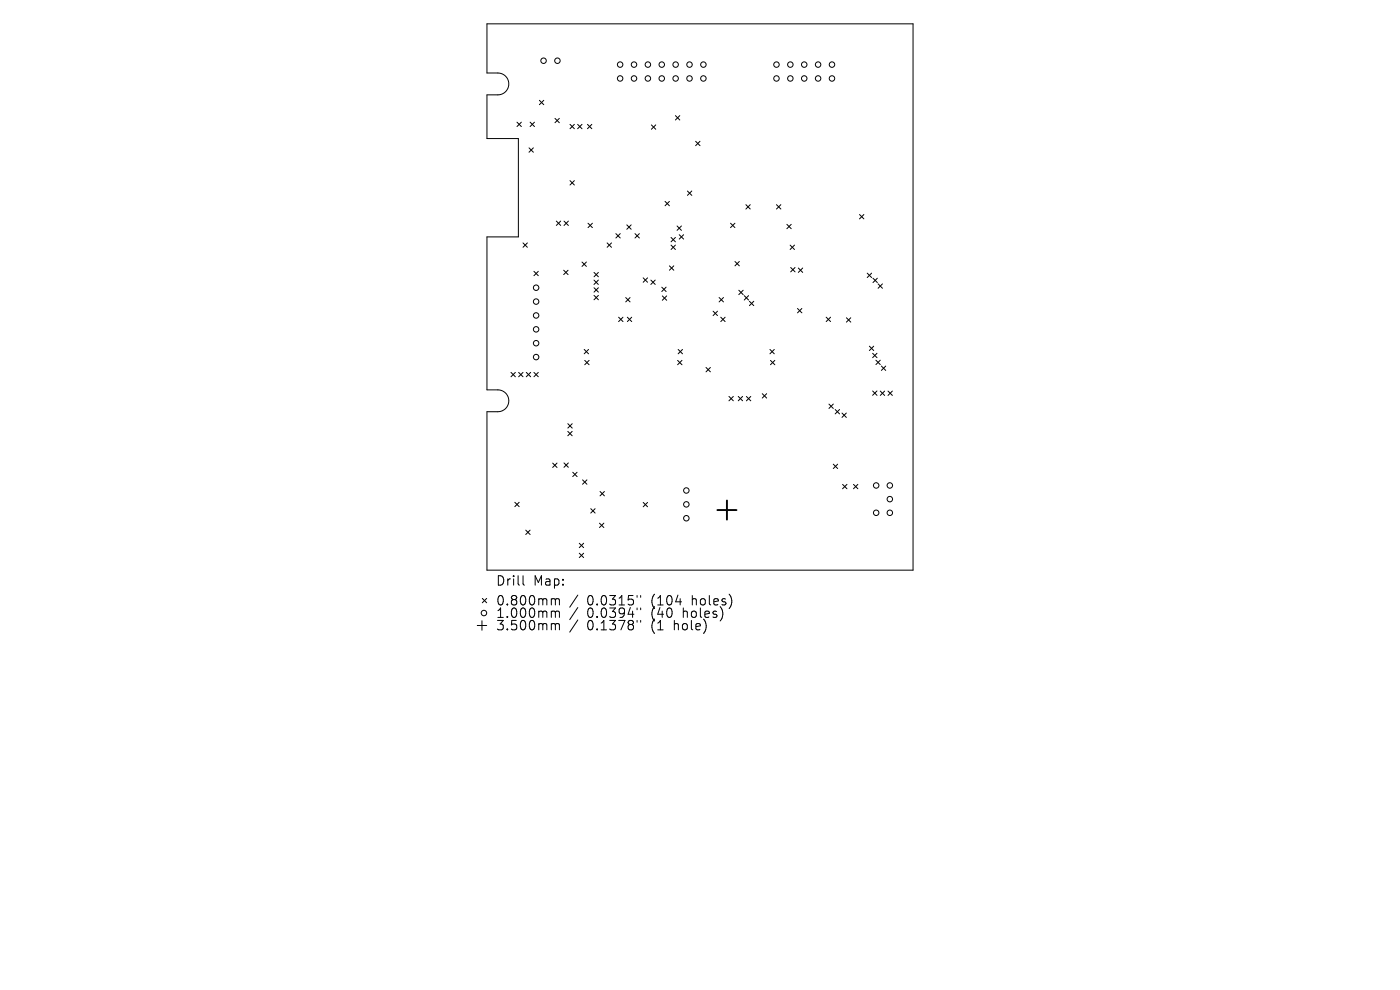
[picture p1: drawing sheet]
<svg xmlns="http://www.w3.org/2000/svg" width="297mm" height="210mm" viewBox="0 0 297 210" stroke-linecap="round" stroke-linejoin="round" font-family="sans-serif">
<defs><g id="words">
<g font-size="2.8">
<text x="105.2" y="124.5">Drill</text>
<text x="113.2" y="124.5">Map:</text>
<text x="105.2" y="128.7">0.800mm</text>
<text x="105.2" y="131.3">1.000mm</text>
<text x="124.5" y="128.7">0.0315&quot;</text>
<text x="124.5" y="131.3">0.0394&quot;</text>
<text x="138.1" y="128.7">(104</text>
<text x="138.1" y="131.3">(40</text>
<text x="144.9" y="131.3">holes)</text>
<text x="146.8" y="128.7">holes)</text>
<text x="105.2" y="133.9">3.500mm</text>
<text x="124.5" y="133.9">0.1378&quot;</text>
<text x="138.1" y="133.9">(1</text>
<text x="143" y="133.9">hole)</text>
</g>
</g></defs>
<g fill="none" stroke="#000" stroke-width=".21">
<path d="M103.3 5.1h90.4v115.8h-90.4v-33.6h2.3a2.32 2.32 0 0 0 2.3-2.3 2.32 2.32 0 0 0-2.3-2.3h-2.3v-32.4h6.7v-20.9h-6.7v-9.3h2.3a2.32 2.32 0 0 0 2.3-2.3 2.32 2.32 0 0 0-2.3-2.3h-2.3zM109.7 25.9l.9 .9M110.6 25.9l-.9 .9M112.2 31.4l1 .9M112.5 25.9l.9 .9M113.2 31.4l-1 .9M113.4 25.9l-.9 .9M114.4 21.3l1 .9M115.4 21.3l-1 .9M117.7 25.1l1 .9M118.7 25.1l-1 .9M120.9 26.4l.9 .9"/>
<path d="M120.9 38.3l.9 .9M121.8 26.4l-.9 .9M121.8 38.3l-.9 .9M122.5 26.4l1 .9M123.5 26.4l-1 .9M124.6 26.4l1 .9M125.6 26.4l-1 .9M138.2 26.5l.9 .9M139.1 26.5l-.9 .9M143.3 24.5l.9 1M144.2 24.5l-.9 1M147.6 30l.9 .9"/>
<path d="M148.5 30l-.9 .9M111 51.5l.9 1M111.9 51.5l-.9 1M113.3 57.6l.9 .9M114.2 57.6l-.9 .9M118 46.9l.9 .9M118.9 46.9l-.9 .9M119.6 57.3l.9 1M119.7 46.9l.9 .9M120.5 57.3l-.9 1M120.6 46.9l-.9 .9M123.5 55.6l.9 .9"/>
<path d="M124.4 55.6l-.9 .9M124.7 47.4l1 .9M125.7 47.4l-1 .9M126 59.4l.9 .9M126 57.8l.9 .9M126.9 59.4l-.9 .9M126.9 57.8l-.9 .9M128.8 51.5l.9 1M129.7 51.5l-.9 1M130.7 49.6l.9 .9M131.6 49.6l-.9 .9M133 47.7l.9 .9"/>
<path d="M133.9 47.7l-.9 .9M134.7 49.6l.9 .9M135.6 49.6l-.9 .9M136.4 58.9l1 1M137.4 58.9l-1 1M138.1 59.4l.9 .9M139 59.4l-.9 .9M141.1 42.7l.9 .9M142 42.7l-.9 .9M142 56.4l.9 .9M142.4 50.4l.9 .9M142.4 52l.9 .9"/>
<path d="M142.9 56.4l-.9 .9M143.3 50.4l-.9 .9M143.3 52l-.9 .9M143.6 47.9l1 1M144.1 49.8l.9 .9M144.6 47.9l-1 1M145 49.8l-.9 .9M145.8 40.5l1 .9M146.8 40.5l-1 .9M155 47.4l.9 .9M155.9 47.4l-.9 .9M155.9 55.5l.9 .9"/>
<path d="M156.8 55.5l-.9 .9M158.2 43.4l1 .9M159.2 43.4l-1 .9M164.7 43.4l1 .9M165.7 43.4l-1 .9M166.9 47.6l1 .9M167.6 52l.9 .9M167.7 56.7l1 1M167.9 47.6l-1 .9M168.5 52l-.9 .9M168.7 56.7l-1 1M169.4 56.9l.9 .9"/>
<path d="M170.3 56.9l-.9 .9M182.3 45.5l1 .9M183.3 45.5l-1 .9M184 57.9l.9 1M184.9 57.9l-.9 1M185.2 59l.9 .9M186.1 59l-.9 .9M108.4 79l.9 .9M109.3 79l-.9 .9M110 79l1 .9M111 79l-1 .9M111.6 79l1 .9"/>
<path d="M112.6 79l-1 .9M113.3 79l.9 .9M114.2 79l-.9 .9M123.9 74.1l1 1M124 76.4l1 1M124.9 74.1l-1 1M125 76.4l-1 1M126 62.7l.9 .9M126 61l.9 1M126.9 62.7l-.9 .9M126.9 61l-.9 1M131.2 67.3l1 .9"/>
<path d="M132.2 67.3l-1 .9M132.7 63.1l1 .9M133.1 67.3l.9 .9M133.7 63.1l-1 .9M134 67.3l-.9 .9M140.4 60.9l.9 .9M140.5 62.8l.9 .9M141.3 60.9l-.9 .9M141.4 62.8l-.9 .9M143.7 76.4l1 1M143.9 74.1l.9 1M144.7 76.4l-1 1"/>
<path d="M144.8 74.1l-.9 1M149.8 78l.9 .9M150.7 78l-.9 .9M151.3 66l.9 .9M152.2 66l-.9 .9M152.6 63.1l.9 .9M152.9 67.3l.9 .9M153.5 63.1l-.9 .9M153.8 67.3l-.9 .9M156.7 61.6l1 .9M157.7 61.6l-1 .9M157.9 62.7l.9 .9"/>
<path d="M158.8 62.7l-.9 .9M159 63.9l.9 .9M159.9 63.9l-.9 .9M163.3 74.1l1 1M163.5 76.4l.9 1M164.3 74.1l-1 1M164.4 76.4l-.9 1M169.2 65.4l.9 1M170.1 65.4l-.9 1M175.3 67.3l.9 .9M176.2 67.3l-.9 .9M179.6 67.4l.9 .9"/>
<path d="M180.5 67.4l-.9 .9M184.4 73.4l1 1M185.1 74.9l1 1M185.4 73.4l-1 1M185.8 76.4l.9 .9M186.1 74.9l-1 1M186.3 60.2l.9 .9M186.7 76.4l-.9 .9M187 77.7l.9 .9M187.2 60.2l-.9 .9M187.9 77.7l-.9 .9M117.2 98.2l1 1"/>
<path d="M118.2 98.2l-1 1M119.6 98.2l1 .9M120.5 91.5l.9 .9M120.5 89.9l.9 .9M120.6 98.2l-1 .9M121.4 91.5l-.9 .9M121.4 89.9l-.9 .9M154.6 84.1l1 .9M155.6 84.1l-1 .9M156.6 84.1l.9 .9M157.5 84.1l-.9 .9M158.3 84.1l1 .9"/>
<path d="M159.3 84.1l-1 .9M161.7 83.5l.9 .9M162.6 83.5l-.9 .9M175.9 85.7l.9 .9M176.8 85.7l-.9 .9M176.8 98.5l.9 .9M177.2 86.9l.9 .9M177.7 98.5l-.9 .9M178.1 86.9l-.9 .9M178.6 87.6l.9 .9M179.5 87.6l-.9 .9M185.1 82.9l.9 1"/>
<path d="M186 82.9l-.9 1M186.7 83l1 .9M187.7 83l-1 .9M188.4 83l.9 .9M189.3 83l-.9 .9M109.2 106.5l.9 1M110.1 106.5l-.9 1M111.5 112.5l1 .9M112.5 112.5l-1 .9M121.5 100.2l.9 .9M122.4 100.2l-.9 .9M122.9 115.2l.9 1"/>
<path d="M122.9 117.4l.9 .9M123.6 101.8l.9 .9M123.8 115.2l-.9 1M123.8 117.4l-.9 .9M124.5 101.8l-.9 .9M125.3 107.9l1 .9M126.3 107.9l-1 .9M127.2 111l.9 .9M127.3 104.3l.9 .9M128.1 111l-.9 .9M128.2 104.3l-.9 .9M136.4 106.6l1 .9"/>
<path d="M137.4 106.6l-1 .9M178.7 102.8l1 .9M179.7 102.8l-1 .9M181.1 102.8l.9 .9M182 102.8l-.9 .9M101.2 132.7h2M102.2 131.7v2M102.3 126.9l.9 1M103.2 126.9l-.9 1M111 122.1v1.7l.2 .3M117.5 127l.3 .3M117.5 129.6l.3 .3"/>
<path d="M117.5 132.3l.3 .3M117.8 127.3v1M117.8 129.9v1.1M117.8 132.6v1M117.8 127.3l.3-.3 .5 .1 .1 1.2M117.8 129.9l.3-.3 .5 .1 .1 1.3M117.8 132.6l.3-.3 .5 .1 .1 1.2M122.6 126.2l-1.7 2.6M122.6 128.9l-1.7 2.5M122.6 131.5l-1.7 2.6M135.2 126.3v.4M135.2 129v.4"/>
<path d="M135.2 131.6v.4M135.9 126.3v.4M135.9 129v.4M135.9 131.6v.4M143.3 127.7h1.3M153.3 130l-.1 .9M155.2 126.9v1.3"/>
<circle cx="115.3" cy="12.9" r=".58"/>
<circle cx="118.3" cy="12.9" r=".58"/>
<circle cx="131.6" cy="16.6" r=".58"/>
<circle cx="131.6" cy="13.7" r=".58"/>
<circle cx="134.5" cy="16.6" r=".58"/>
<circle cx="134.5" cy="13.7" r=".58"/>
<circle cx="137.4" cy="16.6" r=".58"/>
<circle cx="137.4" cy="13.7" r=".58"/>
<circle cx="140.4" cy="16.6" r=".58"/>
<circle cx="140.4" cy="13.7" r=".58"/>
<circle cx="143.3" cy="16.6" r=".58"/>
<circle cx="143.3" cy="13.7" r=".58"/>
<circle cx="146.3" cy="16.6" r=".58"/>
<circle cx="146.3" cy="13.7" r=".58"/>
<circle cx="149.2" cy="16.6" r=".58"/>
<circle cx="149.2" cy="13.7" r=".58"/>
<circle cx="164.7" cy="16.6" r=".58"/>
<circle cx="164.7" cy="13.7" r=".58"/>
<circle cx="167.7" cy="16.6" r=".58"/>
<circle cx="167.7" cy="13.7" r=".58"/>
<circle cx="170.6" cy="16.6" r=".58"/>
<circle cx="170.6" cy="13.7" r=".58"/>
<circle cx="173.6" cy="16.6" r=".58"/>
<circle cx="173.6" cy="13.7" r=".58"/>
<circle cx="176.5" cy="16.6" r=".58"/>
<circle cx="176.5" cy="13.7" r=".58"/>
<circle cx="113.7" cy="72.8" r=".58"/>
<circle cx="113.7" cy="75.7" r=".58"/>
<circle cx="113.7" cy="69.9" r=".58"/>
<circle cx="113.7" cy="66.9" r=".58"/>
<circle cx="113.7" cy="64" r=".58"/>
<circle cx="113.7" cy="61" r=".58"/>
<circle cx="145.6" cy="107" r=".58"/>
<circle cx="145.6" cy="104" r=".58"/>
<circle cx="145.6" cy="109.9" r=".58"/>
<circle cx="185.9" cy="108.8" r=".58"/>
<circle cx="185.9" cy="103" r=".58"/>
<circle cx="188.8" cy="105.9" r=".58"/>
<circle cx="188.8" cy="108.8" r=".58"/>
<circle cx="188.8" cy="103" r=".58"/>
<circle cx="102.7" cy="130" r=".58"/>
</g>
<path d="M152.2 108.2h4M154.2 106.2v4" fill="none" stroke="#000" stroke-width=".41"/>
<use href="#words"/>
</svg>
